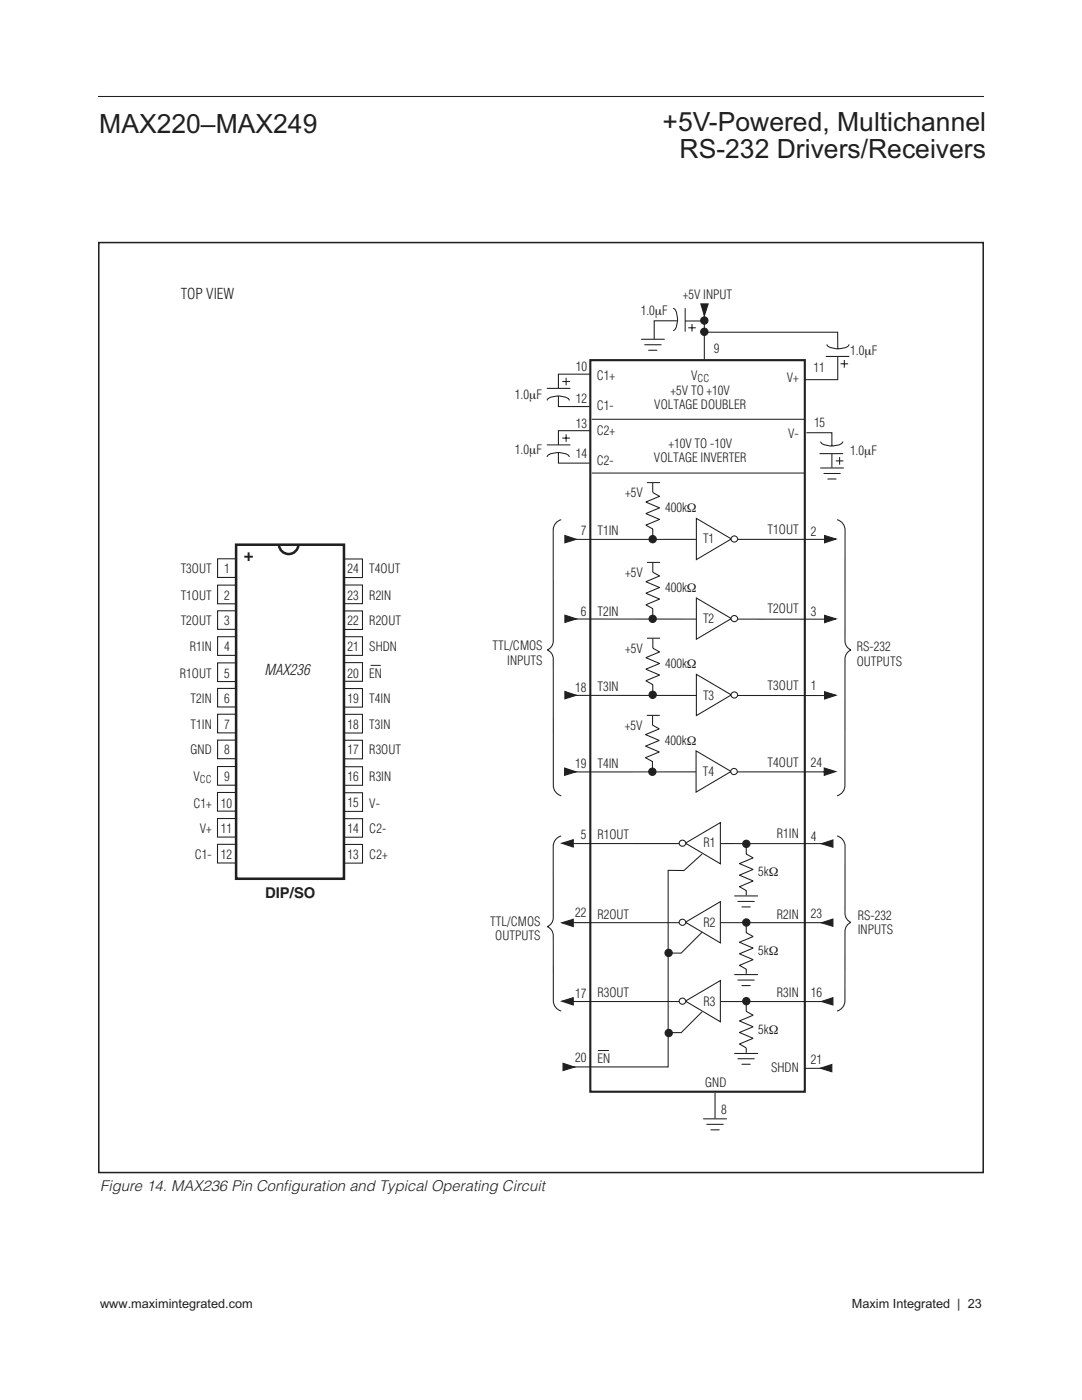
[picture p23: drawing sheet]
<svg xmlns="http://www.w3.org/2000/svg" width="216mm" height="279mm" viewBox="0 0 216 279" stroke-linecap="round" stroke-linejoin="round" font-family="sans-serif">
<defs><g id="words">
<g font-size="5.3" fill="#231f20">
<text x="19.8" y="26.5">MAX220–MAX249</text>
<text x="132.2" y="26.1">+5V-Powered, Multichannel</text>
<text x="135.6" y="31.6">RS-232 Drivers/Receivers</text>
</g>
<text font-size="3.4" fill="#231f20" x="48.6" y="112">+</text>
<g font-size="3" fill="#231f20">
<text x="36.1" y="59.6">TOP VIEW</text>
<text x="52.8" y="134.7">MAX236</text>
<text x="52.9" y="179.3">DIP/SO</text>
<text x="20" y="237.7">Figure 14. MAX236 Pin Configuration and Typical Operating Circuit</text>
</g>
<g font-size="2.5" fill="#231f20">
<text x="136.2" y="59.7">+5V INPUT</text>
<text x="127.9" y="62.9">1.0μF</text>
<text x="142.4" y="70.5">9</text>
<text x="169.7" y="70.8">1.0μF</text>
<text x="114.9" y="74">10</text>
<text x="119.1" y="75.8">C1+</text>
<text x="137.9" y="75.8">V</text>
<text x="157" y="76.3">V+</text>
<text x="162.4" y="74.2">11</text>
<text x="102.7" y="79.7">1.0μF</text>
<text x="114.9" y="80.4">12</text>
<text x="119.1" y="81.7">C1-</text>
<text x="130.6" y="81.7">VOLTAGE DOUBLER</text>
<text x="133.8" y="78.7">+5V TO +10V</text>
<text x="114.9" y="85.3">13</text>
<text x="119.1" y="86.8">C2+</text>
<text x="133.4" y="89.3">+10V TO -10V</text>
<text x="157.3" y="87.3">V-</text>
<text x="162.4" y="85.3">15</text>
<text x="102.7" y="90.5">1.0μF</text>
<text x="114.9" y="91.5">14</text>
<text x="119.1" y="92.7">C2-</text>
<text x="130.5" y="92.3">VOLTAGE INVERTER</text>
<text x="169.6" y="90.9">1.0μF</text>
<text x="124.7" y="99.2">+5V</text>
<text x="115.9" y="106.9">7</text>
<text x="119.2" y="106.8">T1IN</text>
<text x="132.7" y="102.2">400kΩ</text>
<text x="153.2" y="106.6">T1OUT</text>
<text x="161.8" y="106.9">2</text>
<text x="140.3" y="108.3">T1</text>
<text x="36.1" y="119.7">T1OUT</text>
<text x="36.1" y="114.4">T3OUT</text>
<text x="44.7" y="114.4">1</text>
<text x="44.7" y="119.7">2</text>
<text x="69.3" y="114.4">24</text>
<text x="69.3" y="119.7">23</text>
<text x="73.7" y="114.4">T4OUT</text>
<text x="73.7" y="119.7">R2IN</text>
<text x="124.7" y="115.1">+5V</text>
<text x="132.7" y="118.2">400kΩ</text>
<text x="36.1" y="124.8">T2OUT</text>
<text x="44.7" y="124.8">3</text>
<text x="69.3" y="124.8">22</text>
<text x="73.7" y="124.8">R2OUT</text>
<text x="115.9" y="123">6</text>
<text x="119.2" y="122.9">T2IN</text>
<text x="140.3" y="124.3">T2</text>
<text x="153.2" y="122.4">T2OUT</text>
<text x="161.8" y="123">3</text>
<text x="37.9" y="130">R1IN</text>
<text x="44.7" y="130">4</text>
<text x="69.3" y="130">21</text>
<text x="73.7" y="130">SHDN</text>
<text x="98.3" y="129.8">TTL/CMOS</text>
<text x="124.7" y="130.3">+5V</text>
<text x="171" y="130">RS-232</text>
<text x="35.9" y="135.2">R1OUT</text>
<text x="44.7" y="135.2">5</text>
<text x="69.3" y="135.2">20</text>
<text x="73.7" y="135.2">EN</text>
<text x="101.2" y="132.8">INPUTS</text>
<text x="119.2" y="137.9">T3IN</text>
<text x="132.7" y="133.4">400kΩ</text>
<text x="153.2" y="137.8">T3OUT</text>
<text x="161.8" y="137.8">1</text>
<text x="171" y="132.9">OUTPUTS</text>
<text x="38" y="140.4">T2IN</text>
<text x="44.7" y="140.4">6</text>
<text x="69.3" y="140.4">19</text>
<text x="73.7" y="140.4">T4IN</text>
<text x="114.8" y="138">18</text>
<text x="140.3" y="139.7">T3</text>
<text x="38" y="145.5">T1IN</text>
<text x="44.7" y="145.5">7</text>
<text x="69.3" y="145.5">18</text>
<text x="73.7" y="145.5">T3IN</text>
<text x="124.7" y="145.6">+5V</text>
<text x="132.6" y="148.7">400kΩ</text>
<text x="38" y="150.6">GND</text>
<text x="38.6" y="155.9">V</text>
<text x="44.7" y="150.6">8</text>
<text x="44.7" y="155.9">9</text>
<text x="69.3" y="150.6">17</text>
<text x="69.3" y="155.9">16</text>
<text x="73.7" y="150.6">R3OUT</text>
<text x="73.7" y="155.9">R3IN</text>
<text x="114.8" y="153.2">19</text>
<text x="119.2" y="153.2">T4IN</text>
<text x="140.2" y="154.9">T4</text>
<text x="153.2" y="153">T4OUT</text>
<text x="161.8" y="153">24</text>
<text x="38.6" y="161.2">C1+</text>
<text x="44.1" y="161.2">10</text>
<text x="69.3" y="161.2">15</text>
<text x="73.7" y="161.2">V-</text>
<text x="39.9" y="166.2">V+</text>
<text x="44.1" y="166.2">11</text>
<text x="69.3" y="166.2">14</text>
<text x="73.7" y="166.2">C2-</text>
<text x="115.9" y="167.5">5</text>
<text x="119.2" y="167.5">R1OUT</text>
<text x="155" y="167.2">R1IN</text>
<text x="161.8" y="167.8">4</text>
<text x="38.9" y="171.5">C1-</text>
<text x="44.1" y="171.5">12</text>
<text x="69.3" y="171.5">13</text>
<text x="73.7" y="171.5">C2+</text>
<text x="140.4" y="169">R1</text>
<text x="151.3" y="174.7">5kΩ</text>
<text x="97.8" y="184.7">TTL/CMOS</text>
<text x="114.8" y="183">22</text>
<text x="119.2" y="183.4">R2OUT</text>
<text x="140.4" y="185.1">R2</text>
<text x="155" y="183.4">R2IN</text>
<text x="161.8" y="183.2">23</text>
<text x="171.2" y="183.5">RS-232</text>
<text x="98.8" y="187.7">OUTPUTS</text>
<text x="151.3" y="190.5">5kΩ</text>
<text x="171.2" y="186.5">INPUTS</text>
<text x="114.8" y="199.1">17</text>
<text x="119.2" y="199">R3OUT</text>
<text x="140.4" y="200.7">R3</text>
<text x="155" y="199">R3IN</text>
<text x="161.8" y="199">16</text>
<text x="151.3" y="206.3">5kΩ</text>
<text x="114.8" y="211.9">20</text>
<text x="119.2" y="212.2">EN</text>
<text x="153.9" y="213.9">SHDN</text>
<text x="161.8" y="212.3">21</text>
<text x="140.7" y="217">GND</text>
<text x="143.9" y="222.2">8</text>
<text x="20" y="261.1">www.maximintegrated.com</text>
<text x="170" y="261.1">Maxim Integrated | 23</text>
</g>
<g font-size="2.1" fill="#231f20">
<text x="139.2" y="76.2">CC</text>
<text x="39.9" y="156.3">CC</text>
</g>
</g></defs>
<path d="M19.6 19.3h176.7" fill="none" stroke="#231f20" stroke-width=".21"/>
<path d="M19.7 48.4h176.5v185.6h-176.5z" fill="#fff"/>
<path d="M117.8 71.9h42.8v146h-42.8z" fill="none" stroke="#231f20" stroke-width=".42"/>
<path d="M142.7 218.1v5.1M140.4 223.3h4.6M141 224.4h3.3M141.8 225.5h1.7" fill="none" stroke="#231f20" stroke-width=".21"/>
<path d="M112.1 199.8l2.3-.7v1.5z" fill="#231f20"/>
<path d="M112.1 199.8l2.3-.7v1.5zM113.4 199.9h52" fill="none" stroke="#231f20" stroke-width=".21"/>
<path d="M136.8 199.8l6.9-4.1v8.2z" fill="#fff"/>
<path d="M136.8 199.8l6.9-4.1v8.2z" fill="none" stroke="#231f20" stroke-width=".21"/>
<circle cx="136.2" cy="199.8" r=".64" fill="#fff"/>
<circle cx="136.2" cy="199.8" r=".64" fill="none" stroke="#231f20" stroke-width=".21"/>
<path d="M163.9 199.9l2.3-.8v1.5z" fill="#231f20"/>
<path d="M140.1 170.5l-3.6 3.2h-3.2v39.2h-20.2M163.9 199.9l2.3-.8v1.5z" fill="none" stroke="#231f20" stroke-width=".21"/>
<path d="M112.3 212.2l2.3 .8-2.3 .7z" fill="#231f20"/>
<path d="M112.3 212.2l2.3 .8-2.3 .7zM160.5 213.2h4.7" fill="none" stroke="#231f20" stroke-width=".21"/>
<path d="M163.7 213.2l2.3-.8v1.5z" fill="#231f20"/>
<path d="M148.9 199.8v2.1M146.6 210.2h4.6M147.2 211.3h3.3M148 212.4h1.7M148.9 209.1v1M148.9 201.8l1.4 .8-2.8 1.1 2.8 1.2-2.8 1.2 2.8 1.1-2.8 1.2 1.4 .7M163.7 213.2l2.3-.8v1.5z" fill="none" stroke="#231f20" stroke-width=".21"/>
<circle cx="148.9" cy="199.8" r=".73" fill="#231f20"/>
<circle cx="148.9" cy="199.8" r=".73" fill="none" stroke="#231f20" stroke-width=".21"/>
<circle cx="133.4" cy="206.2" r=".73" fill="#231f20"/>
<circle cx="133.4" cy="206.2" r=".73" fill="none" stroke="#231f20" stroke-width=".21"/>
<circle cx="133.4" cy="190.2" r=".73" fill="#231f20"/>
<g fill="none" stroke="#231f20" stroke-width=".21">
<path d="M112 166.8a2.14 2.14 0 0 0-1.6 2.1v14.2a1.95 1.95 0 0 1-1.2 1.8 1.95 1.95 0 0 1 1.2 1.8v13a2.14 2.14 0 0 0 1.6 2.1M167 166.8a2.14 2.14 0 0 1 1.6 2.1v13.4a1.95 1.95 0 0 0 1.2 1.8 1.95 1.95 0 0 0-1.2 1.8v13.8a2.14 2.14 0 0 1-1.6 2.1M113.4 184.1h52"/>
<circle cx="133.4" cy="190.2" r=".73"/>
</g>
<path d="M136.8 184.1l6.9-4.2v8.3z" fill="#fff"/>
<path d="M136.8 184.1l6.9-4.2v8.3z" fill="none" stroke="#231f20" stroke-width=".21"/>
<circle cx="136.2" cy="184.1" r=".64" fill="#fff"/>
<circle cx="136.2" cy="184.1" r=".64" fill="none" stroke="#231f20" stroke-width=".21"/>
<path d="M163.9 184.2l2.3-.8v1.5z" fill="#231f20"/>
<path d="M146.6 194.5h4.6M147.2 195.6h3.3M148 196.7h1.7M148.9 184.1v2.1M148.9 186.1l1.4 .8-2.8 1.1 2.8 1.2-2.8 1.2 2.8 1.1-2.8 1.2 1.4 .7v1M163.9 184.2l2.3-.8v1.5z" fill="none" stroke="#231f20" stroke-width=".21"/>
<circle cx="148.9" cy="184.1" r=".73" fill="#231f20"/>
<circle cx="148.9" cy="184.1" r=".73" fill="none" stroke="#231f20" stroke-width=".21"/>
<path d="M112.1 168.3l2.3-.7v1.4z" fill="#231f20"/>
<path d="M112.1 168.3l2.3-.7v1.4z" fill="none" stroke="#231f20" stroke-width=".21"/>
<path d="M112.1 184.2l2.3-.7v1.4z" fill="#231f20"/>
<path d="M113.4 168.4h52M112.1 184.2l2.3-.7v1.4z" fill="none" stroke="#231f20" stroke-width=".21"/>
<path d="M136.8 168.3l6.9-4.1v8.2z" fill="#fff"/>
<path d="M136.8 168.3l6.9-4.1v8.2z" fill="none" stroke="#231f20" stroke-width=".21"/>
<circle cx="136.2" cy="168.3" r=".64" fill="#fff"/>
<circle cx="136.2" cy="168.3" r=".64" fill="none" stroke="#231f20" stroke-width=".21"/>
<path d="M163.9 168.4l2.3-.8v1.5z" fill="#231f20"/>
<path d="M146.6 178.8h4.6M147.2 179.9h3.3M148.9 168.5v2l1.4 .7-2.8 1.2 2.8 1.1-2.8 1.2 2.8 1.1-2.8 1.2 1.4 .7M148.9 177.7v1M163.9 168.4l2.3-.8v1.5zM148 181h1.7" fill="none" stroke="#231f20" stroke-width=".21"/>
<circle cx="148.9" cy="168.4" r=".73" fill="#231f20"/>
<g fill="none" stroke="#231f20" stroke-width=".21">
<path d="M130.2 98.3l1.4 .8-2.7 1.1 2.7 1.2-2.7 1.1 2.7 1.2-2.7 1.1 1.3 .7v2.1M112 103.7a2.14 2.14 0 0 0-1.6 2.1v22.1a1.95 1.95 0 0 1-1.2 1.8 1.95 1.95 0 0 1 1.2 1.8v25.3a2.14 2.14 0 0 0 1.6 2M167 103.7a2.14 2.14 0 0 1 1.6 2.1v22.1a1.95 1.95 0 0 0 1.2 1.8 1.95 1.95 0 0 0-1.2 1.8v25.3a2.14 2.14 0 0 1-1.6 2"/>
<circle cx="148.9" cy="168.4" r=".73"/>
</g>
<circle cx="130.2" cy="107.6" r=".73" fill="#231f20"/>
<circle cx="130.2" cy="107.6" r=".73" fill="none" stroke="#231f20" stroke-width=".21"/>
<path d="M164.5 106.9l2.3 .7-2.3 .7z" fill="#231f20"/>
<path d="M164.5 106.9l2.3 .7-2.3 .7zM165.5 107.6l-52 .1" fill="none" stroke="#231f20" stroke-width=".21"/>
<path d="M112.7 106.9l2.3 .7-2.3 .7z" fill="#231f20"/>
<path d="M112.7 106.9l2.3 .7-2.3 .7z" fill="none" stroke="#231f20" stroke-width=".21"/>
<path d="M139 103.5l6.9 4.1-6.9 4.1z" fill="#fff"/>
<path d="M139 103.5l6.9 4.1-6.9 4.1z" fill="none" stroke="#231f20" stroke-width=".21"/>
<circle cx="146.5" cy="107.6" r=".64" fill="#fff"/>
<g fill="none" stroke="#231f20" stroke-width=".21">
<path d="M130.2 114.2l1.4 .7-2.7 1.2 2.7 1.2-2.7 1.1 2.7 1.2-2.7 1.1 1.3 .7v2.1"/>
<circle cx="146.5" cy="107.6" r=".64"/>
</g>
<circle cx="130.2" cy="123.5" r=".73" fill="#231f20"/>
<circle cx="130.2" cy="123.5" r=".73" fill="none" stroke="#231f20" stroke-width=".21"/>
<path d="M164.5 122.8l2.3 .7-2.3 .8z" fill="#231f20"/>
<path d="M113.5 123.5l52 .1M164.5 122.8l2.3 .7-2.3 .8z" fill="none" stroke="#231f20" stroke-width=".21"/>
<path d="M112.7 122.8l2.3 .7-2.3 .7z" fill="#231f20"/>
<path d="M112.7 122.8l2.3 .7-2.3 .7z" fill="none" stroke="#231f20" stroke-width=".21"/>
<path d="M139 119.3l6.9 4.1-6.9 4.2z" fill="#fff"/>
<path d="M139 119.3l6.9 4.1-6.9 4.2z" fill="none" stroke="#231f20" stroke-width=".21"/>
<circle cx="146.5" cy="123.5" r=".64" fill="#fff"/>
<g fill="none" stroke="#231f20" stroke-width=".21">
<path d="M130.2 136.6v2M130.2 129.3l1.4 .8-2.7 1.2 2.7 1.1-2.7 1.2 2.7 1.1-2.7 1.2 1.3 .7"/>
<circle cx="146.5" cy="123.5" r=".64"/>
</g>
<circle cx="130.2" cy="138.7" r=".73" fill="#231f20"/>
<circle cx="130.2" cy="138.7" r=".73" fill="none" stroke="#231f20" stroke-width=".21"/>
<path d="M164.5 138l2.3 .7-2.3 .8z" fill="#231f20"/>
<path d="M113.5 138.8h52M164.5 138l2.3 .7-2.3 .8z" fill="none" stroke="#231f20" stroke-width=".21"/>
<path d="M112.7 138l2.3 .8-2.3 .7z" fill="#231f20"/>
<path d="M112.7 138l2.3 .8-2.3 .7z" fill="none" stroke="#231f20" stroke-width=".21"/>
<path d="M139 134.6l6.9 4.1-6.9 4.1z" fill="#fff"/>
<path d="M139 134.6l6.9 4.1-6.9 4.1z" fill="none" stroke="#231f20" stroke-width=".21"/>
<circle cx="146.5" cy="138.7" r=".64" fill="#fff"/>
<g fill="none" stroke="#231f20" stroke-width=".21">
<path d="M130.2 152v2M130.2 144.7l1.3 .8-2.7 1.1 2.7 1.2-2.7 1.1 2.7 1.2-2.7 1.1 1.4 .8"/>
<circle cx="146.5" cy="138.7" r=".64"/>
</g>
<circle cx="130.2" cy="154" r=".73" fill="#231f20"/>
<circle cx="130.2" cy="154" r=".73" fill="none" stroke="#231f20" stroke-width=".21"/>
<path d="M164.5 153.3l2.3 .7-2.3 .7z" fill="#231f20"/>
<path d="M164.5 153.3l2.3 .7-2.3 .7zM165.5 154l-52.1 .1" fill="none" stroke="#231f20" stroke-width=".21"/>
<path d="M112.7 153.3l2.2 .7-2.2 .7z" fill="#231f20"/>
<path d="M112.7 153.3l2.2 .7-2.2 .7z" fill="none" stroke="#231f20" stroke-width=".21"/>
<path d="M138.9 149.9l7 4.1-7 4.1z" fill="#fff"/>
<path d="M138.9 149.9l7 4.1-7 4.1z" fill="none" stroke="#231f20" stroke-width=".21"/>
<circle cx="146.4" cy="154" r=".64" fill="#fff"/>
<g fill="none" stroke="#231f20" stroke-width=".21">
<path d="M109.2 77.5h4.5M109.2 79.9a1.96 1.96 0 0 1 2.1-.9l.7 .1a1.69 1.69 0 0 1 1.6 .8M111.4 79v2.1h6.3M112.2 76.1h1.5M113 75.4v1.5M117.8 74.7h-6.4v2.8M128 67.7h4.6M128.6 68.8h3.3M129.4 69.9h1.7M134.3 61.6a1.96 1.96 0 0 1 .9 2l-.1 .8a1.69 1.69 0 0 1-.8 1.6M136.7 64.1h4.3M136.7 61.6v4.5"/>
<path d="M137.3 65.4h1.5M138.1 64.7v1.5M140.5 62.5v9.2M140.9 66.3h26.2l.1 3.3M164.8 71.1h4.6M165 68.7a1.94 1.94 0 0 0 2 .9h.7a1.71 1.71 0 0 0 1.7-.9M167.2 71.1v4.7h-6.5M167.7 72.6h1.5M168.5 71.8v1.6M109.2 88.8h4.5M109.2 91.2a1.96 1.96 0 0 1 2.1-.9l.7 .1a1.69 1.69 0 0 1 1.6 .8M111.4 90.3v2.1h6.3"/>
<path d="M112.2 87.4h1.5M113 86.7v1.5M117.8 86h-6.4v2.8M118.1 83.7h42.4M118.1 94.4h42.4M160.9 86.4h5.1v2.6M163.6 90.5h4.6M163.7 93.4h4.6M163.8 88.1a1.94 1.94 0 0 0 2 .9h.7a1.71 1.71 0 0 0 1.7-.9M164.4 94.5h3.3M165.2 95.6h1.6M166 90.5v2.8"/>
<path d="M166.8 92h1.5M167.5 91.2v1.5M140.1 186l-4.2 4.2h-2.6M140.1 201.9l-4.2 4.2h-2.6"/>
<circle cx="146.4" cy="154" r=".64"/>
</g>
<path d="M119.4 209.7h2.1" fill="none" stroke="#231f20" stroke-width=".2"/>
<circle cx="140.5" cy="64" r=".73" fill="#231f20"/>
<circle cx="140.5" cy="64" r=".73" fill="none" stroke="#231f20" stroke-width=".21"/>
<circle cx="140.5" cy="66.2" r=".73" fill="#231f20"/>
<circle cx="140.5" cy="66.2" r=".73" fill="none" stroke="#231f20" stroke-width=".21"/>
<path d="M139.8 60.6h1.5l-.7 2.4z" fill="#231f20"/>
<g fill="none" stroke="#231f20" stroke-width=".21">
<path d="M135.1 64h-4.6v3.7M139.8 60.6h1.5l-.7 2.4zM43.4 116.8h3.7v3.7h-3.7zM43.4 111.5h3.7v3.7h-3.7zM68.6 111.6h3.7v3.7h-3.7zM68.6 116.8h3.7v3.7h-3.7zM43.4 137.4h3.7v3.7h-3.7zM43.4 121.9h3.7v3.7h-3.7zM43.4 127.1h3.7v3.7h-3.7zM43.4 132.3h3.7v3.7h-3.7zM68.6 121.9h3.7v3.7h-3.7zM68.6 127.1h3.7v3.7h-3.7z"/>
<path d="M68.6 132.2h3.7v3.8h-3.7zM68.6 137.4h3.7v3.7h-3.7zM43.4 158.2h3.7v3.7h-3.7zM43.4 153h3.7v3.7h-3.7zM43.4 142.5h3.7v3.8h-3.7zM43.4 147.7h3.7v3.7h-3.7zM68.6 142.6h3.7v3.7h-3.7zM68.6 147.7h3.7v3.7h-3.7zM68.6 153h3.7v3.7h-3.7zM68.6 158.2h3.7v3.7h-3.7zM43.4 163.4h3.7v3.7h-3.7zM43.4 168.5h3.7v3.7h-3.7z"/>
<path d="M68.6 163.4h3.7v3.7h-3.7zM68.6 168.5h3.7v3.8h-3.7z"/>
</g>
<path d="M47.1 108.7h21.5v66.7h-21.5z" fill="#fff"/>
<path d="M47.1 108.7h21.5v66.7h-21.5zM59.6 108.6a1.95 1.95 0 0 1-1.9 2 1.95 1.95 0 0 1-2-1.8" fill="none" stroke="#231f20" stroke-width=".51"/>
<path d="M73.9 132.8h2.1" fill="none" stroke="#231f20" stroke-width=".2"/>
<path d="M129.2 96.3h2.4M130.2 96.4v1.9M129.2 112.2h2.4M130.3 112.3v1.9M129.2 127.4h2.4M130.3 127.4v1.9M129.1 142.8h2.5M130.2 142.8v1.9" fill="none" stroke="#231f20" stroke-width=".21"/>
<path d="M19.7 48.4h176.5v185.6h-176.5z" fill="none" stroke="#231f20" stroke-width=".3"/>
<use href="#words"/>
</svg>
